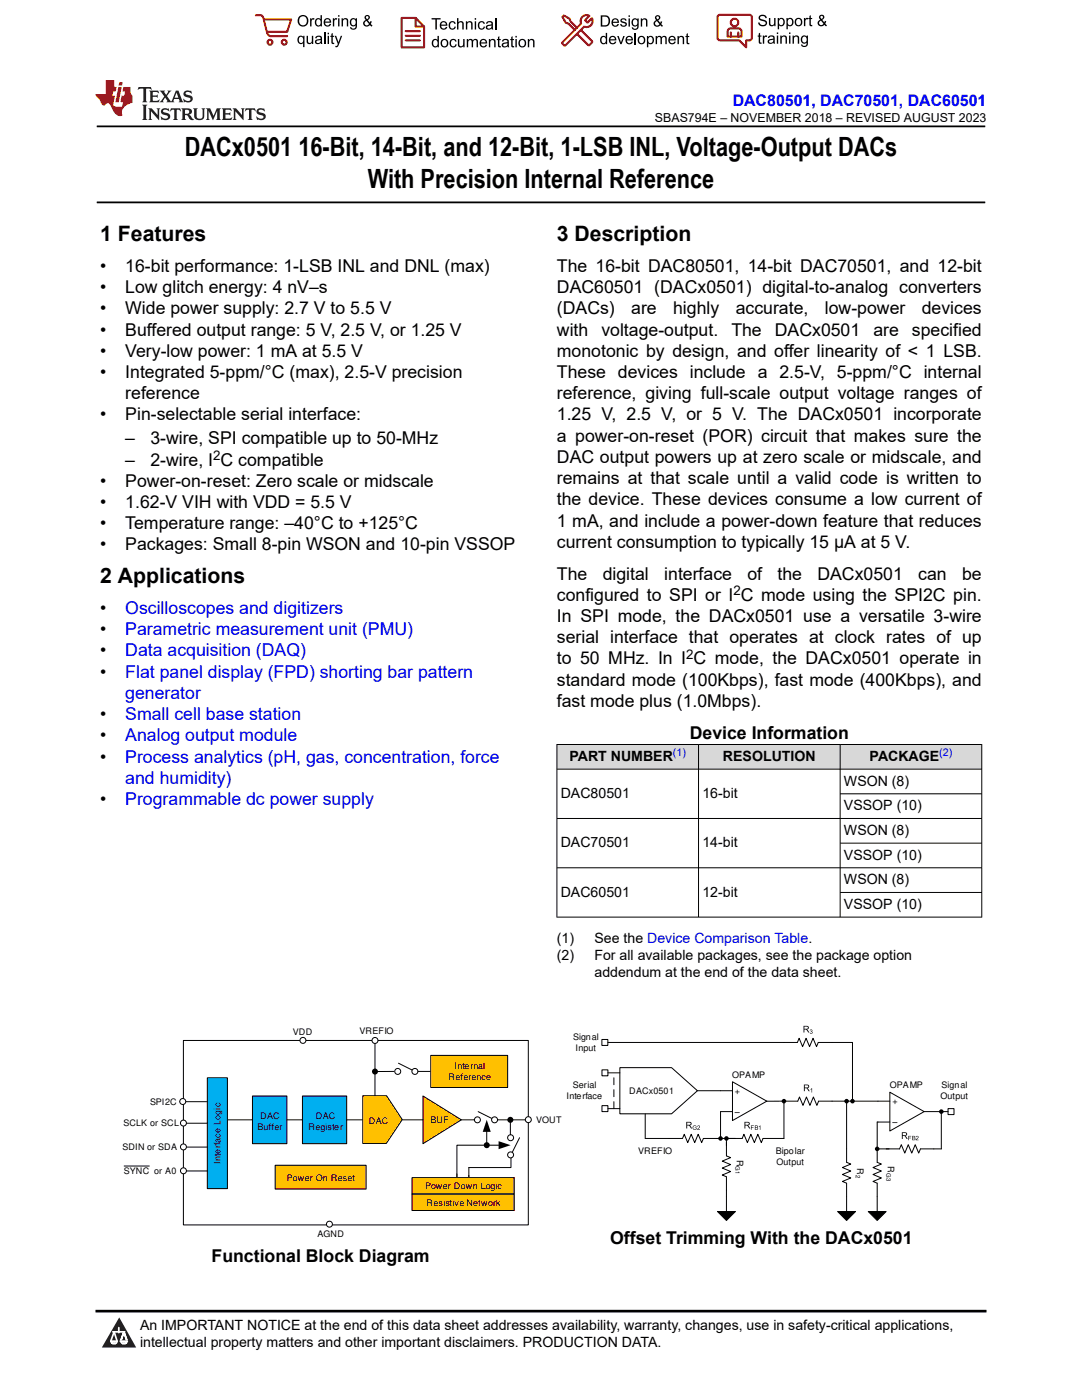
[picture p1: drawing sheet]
<svg xmlns="http://www.w3.org/2000/svg" width="216mm" height="279mm" viewBox="0 0 216 279" stroke-linecap="round" stroke-linejoin="round" font-family="sans-serif">
<defs><g id="words">
<g font-size="5.3">
<text x="36.9" y="31.2">DACx0501 16-Bit, 14-Bit, and 12-Bit, 1-LSB INL, Voltage-Output DACs</text>
<text x="73.4" y="37.5">With Precision Internal Reference</text>
</g>
<g font-size="4.2">
<text x="20" y="48.1">1 Features</text>
<text x="111.1" y="48.1">3 Description</text>
<text x="20" y="116.4">2 Applications</text>
</g>
<g font-size="3.5">
<text x="20" y="54.3">•</text>
<text x="20" y="58.5">•</text>
<text x="25" y="54.3">16-bit performance: 1-LSB INL and DNL (max)</text>
<text x="25" y="58.5">Low glitch energy: 4 nV–s</text>
<text x="111.1" y="58.5">DAC60501 (DACx0501) digital-to-analog converters</text>
<text x="111.1" y="54.3">The 16-bit DAC80501, 14-bit DAC70501, and 12-bit</text>
<text x="20" y="62.8">•</text>
<text x="25" y="62.8">Wide power supply: 2.7 V to 5.5 V</text>
<text x="111.1" y="62.8">(DACs)</text>
<text x="126" y="62.8">are</text>
<text x="134.3" y="62.8">highly</text>
<text x="146.8" y="62.8">accurate,</text>
<text x="164.6" y="62.8">low-power</text>
<text x="183.9" y="62.8">devices</text>
<text x="20" y="67">•</text>
<text x="20" y="71.2">•</text>
<text x="25" y="67">Buffered output range: 5 V, 2.5 V, or 1.25 V</text>
<text x="25" y="71.2">Very-low power: 1 mA at 5.5 V</text>
<text x="111.1" y="67">with</text>
<text x="111.1" y="71.2">monotonic by design, and offer linearity of &lt; 1 LSB.</text>
<text x="120" y="67">voltage-output.</text>
<text x="145.9" y="67">The</text>
<text x="154.6" y="67">DACx0501</text>
<text x="174.3" y="67">are</text>
<text x="182" y="67">specified</text>
<text x="20" y="75.5">•</text>
<text x="25" y="75.5">Integrated 5-ppm/°C (max), 2.5-V precision</text>
<text x="111.1" y="75.5">These devices include a 2.5-V, 5-ppm/°C internal</text>
<text x="20" y="83.9">•</text>
<text x="25" y="79.7">reference</text>
<text x="25" y="83.9">Pin-selectable serial interface:</text>
<text x="111.1" y="79.7">reference, giving full-scale output voltage ranges of</text>
<text x="111.1" y="83.9">1.25 V, 2.5 V, or 5 V. The DACx0501 incorporate</text>
<text x="25" y="88.7">–</text>
<text x="30" y="88.7">3-wire, SPI compatible up to 50-MHz</text>
<text x="111.1" y="88.2">a power-on-reset (POR) circuit that makes sure the</text>
<text x="25" y="92.9">–</text>
<text x="30" y="92.9">2-wire, I C compatible</text>
<text x="111.1" y="92.4">DAC output powers up at zero scale or midscale, and</text>
<text x="20" y="97.1">•</text>
<text x="20" y="101.4">•</text>
<text x="25" y="97.1">Power-on-reset: Zero scale or midscale</text>
<text x="25" y="101.4">1.62-V VIH with VDD = 5.5 V</text>
<text x="111.1" y="96.6">remains at that scale until a valid code is written to</text>
<text x="111.1" y="100.9">the device. These devices consume a low current of</text>
<text x="20" y="105.6">•</text>
<text x="25" y="105.6">Temperature range: –40°C to +125°C</text>
<text x="111.1" y="105.1">1 mA, and include a power-down feature that reduces</text>
<text x="20" y="109.8">•</text>
<text x="25" y="109.8">Packages: Small 8-pin WSON and 10-pin VSSOP</text>
<text x="111.1" y="109.3">current consumption to typically 15 µA at 5 V.</text>
<text x="111.1" y="119.9">configured to SPI or I C mode using the SPI2C pin.</text>
<text x="111.1" y="115.7">The</text>
<text x="120.3" y="115.7">digital</text>
<text x="132.5" y="115.7">interface</text>
<text x="149.1" y="115.7">of</text>
<text x="155.1" y="115.7">the</text>
<text x="163.1" y="115.7">DACx0501</text>
<text x="183.2" y="115.7">can</text>
<text x="192" y="115.7">be</text>
<text x="20" y="122.5">•</text>
<text x="111.1" y="124.1">In SPI mode, the DACx0501 use a versatile 3-wire</text>
<text x="20" y="126.8">•</text>
<text x="20" y="131">•</text>
<text x="111.1" y="128.4">serial interface that operates at clock rates of up</text>
<text x="20" y="135.2">•</text>
<text x="111.1" y="136.8">standard mode (100Kbps), fast mode (400Kbps), and</text>
<text x="111.1" y="132.6">to 50 MHz. In I C mode, the DACx0501 operate in</text>
<text x="20" y="143.7">•</text>
<text x="111.1" y="141.1">fast mode plus (1.0Mbps).</text>
<text x="20" y="147.9">•</text>
<text x="137.6" y="147.4">Device Information</text>
<text x="20" y="152.2">•</text>
<text x="20" y="160.6">•</text>
<text x="42.2" y="251.8">Functional Block Diagram</text>
<text x="121.8" y="248.2">Offset Trimming With the DACx0501</text>
</g>
<g font-size="3.5" fill="#00f">
<text x="25" y="122.5">Oscilloscopes and digitizers</text>
<text x="25" y="126.8">Parametric measurement unit (PMU)</text>
<text x="25" y="131">Data acquisition (DAQ)</text>
<text x="25" y="135.2">Flat panel display (FPD) shorting bar pattern</text>
<text x="25" y="139.5">generator</text>
<text x="25" y="143.7">Small cell base station</text>
<text x="25" y="147.9">Analog output module</text>
<text x="25" y="152.2">Process analytics (pH, gas, concentration, force</text>
<text x="25" y="156.4">and humidity)</text>
<text x="25" y="160.6">Programmable dc power supply</text>
</g>
<text font-size="3.2" fill="#00f" x="146.2" y="21.1">DAC80501, DAC70501, DAC60501</text>
<g font-size="2.8">
<text x="113.6" y="151.9">PART NUMBER</text>
<text x="144.3" y="151.9">RESOLUTION</text>
<text x="173.5" y="151.9">PACKAGE</text>
<text x="111.9" y="159.2">DAC80501</text>
<text x="140.2" y="159.2">16-bit</text>
<text x="168.4" y="156.8">WSON (8)</text>
<text x="168.4" y="161.7">VSSOP (10)</text>
<text x="168.4" y="166.6">WSON (8)</text>
<text x="111.9" y="169.1">DAC70501</text>
<text x="140.2" y="169.1">14-bit</text>
<text x="168.4" y="171.5">VSSOP (10)</text>
<text x="111.9" y="178.9">DAC60501</text>
<text x="140.2" y="178.9">12-bit</text>
<text x="168.4" y="176.5">WSON (8)</text>
<text x="168.4" y="181.4">VSSOP (10)</text>
<text x="111.1" y="188.2">(1)</text>
<text x="111.1" y="191.6">(2)</text>
<text x="118.6" y="188.2">See the Device Comparison Table.</text>
<text x="118.6" y="191.6">For all available packages, see the package option</text>
<text x="118.6" y="195">addendum at the end of the data sheet.</text>
<text x="27.9" y="265.5">An IMPORTANT NOTICE at the end of this data sheet addresses availability, warranty, changes, use in safety-critical applications,</text>
<text x="27.9" y="268.9">intellectual property matters and other important disclaimers. PRODUCTION DATA.</text>
</g>
<g font-size="2.6">
<text x="42.5" y="91.7">2</text>
<text x="146.3" y="118.7">2</text>
<text x="136.9" y="131.4">2</text>
</g>
<text font-size="2.5" x="130.7" y="24.3">SBAS794E – NOVEMBER 2018 – REVISED AUGUST 2023</text>
<g font-size="2.1" fill="#00f">
<text x="134.3" y="150.9">(1)</text>
<text x="187.4" y="150.9">(2)</text>
</g>
<g font-size="1.8">
<text x="58.4" y="206.5">VDD</text>
<text x="71.7" y="206.4">VREFIO</text>
<text x="114.3" y="207.6">Signal</text>
<text x="114.9" y="209.8">Input</text>
<text x="89.5" y="215.5">Reference</text>
<text x="90.7" y="213.3">Internal</text>
<text x="146.1" y="215.2">OPAMP</text>
<text x="29.9" y="220.5">SPI2C</text>
<text x="113" y="219.3">Interface</text>
<text x="114.3" y="217.1">Serial</text>
<text x="125.5" y="218.3">DACx0501</text>
<text x="146.6" y="218.3">+</text>
<text x="177.6" y="217.1">OPAMP</text>
<text x="178.1" y="220.4">+</text>
<text x="187.7" y="219.4">Output</text>
<text x="187.9" y="217.2">Signal</text>
<text x="24.6" y="224.8">SCLK or SCL</text>
<text x="51.4" y="225.5">Buffer</text>
<text x="51.9" y="223.3">DAC</text>
<text x="61.6" y="225.5">Register</text>
<text x="63" y="223.3">DAC</text>
<text x="73.6" y="224.2">DAC</text>
<text x="85.9" y="224.1">BUF</text>
<text x="107" y="224.1">VOUT</text>
<text x="146.6" y="222.5">±</text>
<text x="178.1" y="224.6">±</text>
<text x="24.4" y="229.6">SDIN or SDA</text>
<text x="44" y="232.4" transform="rotate(-90 44 232.4)">Interface Logic</text>
<text x="127.3" y="230.3">VREFIO</text>
<text x="147" y="231.4" transform="rotate(90 147 231.4)">R</text>
<text x="154.8" y="230.2">Bipolar</text>
<text x="154.9" y="232.5">Output</text>
<text x="171.1" y="233.2" transform="rotate(90 171.1 233.2)">R</text>
<text x="177.2" y="232.7" transform="rotate(90 177.2 232.7)">R</text>
<text x="24.7" y="234.4">SYNC or A0</text>
<text x="57.3" y="235.6">Power On Reset</text>
<text x="84.8" y="237.4">Power Down Logic</text>
<text x="85.1" y="240.7">Resistive Network</text>
<text x="63.4" y="246.9">AGND</text>
</g>
<g font-size="1.2">
<text x="146.8" y="232.8" transform="rotate(90 146.8 232.8)">G1</text>
<text x="170.8" y="234.5" transform="rotate(90 170.8 234.5)">2</text>
<text x="176.9" y="234.1" transform="rotate(90 176.9 234.1)">G3</text>
</g>
</g></defs>
<path d="M19.3 25.2h177.3M19.3 40.4h177.3" fill="none" stroke="#000" stroke-width=".35"/>
<g fill="#d8d8d8">
<path d="M111.1 148.6h84.8v4.9h-84.8z" fill-rule="evenodd"/>
<path d="M111.2 148.6h28.1v4.8h-28.1z" fill-rule="evenodd"/>
<path d="M139.4 148.6h28.2v4.8h-28.2z" fill-rule="evenodd"/>
<path d="M167.7 148.6h28.1v4.8h-28.1z" fill-rule="evenodd"/>
</g>
<path d="M111.1 148.6h84.9M111.1 153.5h84.9M111.1 148.5v34.6M139.4 148.5v34.6M167.6 148.5v34.6M167.6 158.4h28.4M195.9 148.5v34.6M111.1 163.3h84.9M111.1 173.2h84.9M167.6 168.3h28.4M167.6 178.1h28.4M111.1 183h84.9" fill="none" stroke="#000" stroke-width=".2"/>
<path d="M36.6 207.6h68.8v36.9h-68.8z" fill-rule="evenodd" fill="#fff"/>
<path d="M36.6 207.6h68.8v36.9h-68.8z" fill="none" stroke="#000" stroke-width=".2"/>
<path d="M84.4 218.7l7.7 4.8-7.7 4.7z" fill="#ffc000"/>
<path d="M84.4 218.7l7.7 4.8-7.7 4.7z" fill="none" stroke="#000" stroke-width=".2"/>
<circle cx="95.3" cy="223.5" r=".6" fill="#fff"/>
<g fill="none" stroke="#000" stroke-width=".2">
<path d="M98.7 223.5h6.2"/>
<circle cx="95.3" cy="223.5" r=".6"/>
</g>
<circle cx="105.4" cy="223.5" r=".6" fill="#fff"/>
<g fill="none" stroke="#000" stroke-width=".2">
<path d="M95.4 221.8l3.3 1.7"/>
<circle cx="105.4" cy="223.5" r=".6"/>
</g>
<circle cx="98.7" cy="223.5" r=".6" fill="#fff"/>
<g fill="none" stroke="#000" stroke-width=".2">
<path d="M92.1 223.5h2.6"/>
<circle cx="98.7" cy="223.5" r=".6"/>
</g>
<circle cx="101.9" cy="227.1" r=".6" fill="#fff"/>
<g fill="none" stroke="#000" stroke-width=".2">
<path d="M101.8 223.5v3M102 231.1v1.9h-8.4M103.7 227.1l-1.7 3.2"/>
<circle cx="101.9" cy="227.1" r=".6"/>
</g>
<circle cx="101.8" cy="223.5" r=".6" fill="#000"/>
<circle cx="101.9" cy="230.5" r=".6" fill="#fff"/>
<g fill="none" stroke="#000" stroke-width=".2">
<path d="M93.6 233v1.8M97.1 225.7v2.8M99.7 228.5h-8.5v6.4"/>
<circle cx="101.9" cy="230.5" r=".6"/>
</g>
<g fill="#000">
<path d="M97.1 223.5l.8 2.4h-1.6zM99.5 227.7l2.4 .8-2.4 .8z"/>
<circle cx="97.1" cy="228.5" r=".6"/>
</g>
<path d="M72.4 218.7h4.7l3.2 4.7-3.2 4.8h-4.7z" fill-rule="evenodd" fill="#ffc000"/>
<path d="M72.4 218.7h4.7l3.2 4.7-3.2 4.8h-4.7zM80.3 223.5h4.1" fill="none" stroke="#000" stroke-width=".2"/>
<path d="M60.3 218.7h8.9v9.5h-8.9z" fill-rule="evenodd" fill="#00aff0"/>
<path d="M60.3 218.7h8.9v9.5h-8.9z" fill="none" stroke="#000" stroke-width=".2"/>
<path d="M50.4 218.7h6.8v9.5h-6.8z" fill-rule="evenodd" fill="#00aff0"/>
<path d="M50.4 218.7h6.8v9.5h-6.8zM74.8 208.2v10.5M57.2 223.5h3.1M69.2 223.5h3.1" fill="none" stroke="#000" stroke-width=".2"/>
<path d="M91.2 234.3v3.8M93.6 234.6v3.4" fill="none" stroke="#000" stroke-width=".2" stroke-dasharray="1.4 1"/>
<path d="M82.2 235h20.4v3.3h-20.4z" fill-rule="evenodd" fill="#ffc000"/>
<path d="M82.2 235h20.4v3.3h-20.4z" fill="none" stroke="#000" stroke-width=".2"/>
<path d="M82.2 238.3h20.4v3.3h-20.4z" fill-rule="evenodd" fill="#ffc000"/>
<path d="M45.4 223.5h5M82.2 238.3h20.4v3.3h-20.4z" fill="none" stroke="#000" stroke-width=".2"/>
<path d="M41.4 215.1h4v22.1h-4z" fill-rule="evenodd" fill="#00aff0"/>
<path d="M41.4 215.1h4v22.1h-4z" fill="none" stroke="#000" stroke-width=".2"/>
<path d="M54.9 232.6h18.2v4.7h-18.2z" fill-rule="evenodd" fill="#ffc000"/>
<path d="M54.9 232.6h18.2v4.7h-18.2z" fill="none" stroke="#000" stroke-width=".2"/>
<circle cx="74.8" cy="207.6" r=".6" fill="#fff"/>
<g fill="none" stroke="#000" stroke-width=".2">
<path d="M24.7 232.7h5.2"/>
<circle cx="74.8" cy="207.6" r=".6"/>
</g>
<circle cx="65.7" cy="244.3" r=".6" fill="#fff"/>
<circle cx="65.7" cy="244.3" r=".6" fill="none" stroke="#000" stroke-width=".2"/>
<circle cx="60.4" cy="207.6" r=".6" fill="#fff"/>
<g fill="none" stroke="#000" stroke-width=".2">
<path d="M36 224.2h5.4M36 233.7h5.4M37.2 228.9h4.2"/>
<circle cx="60.4" cy="207.6" r=".6"/>
</g>
<circle cx="36.6" cy="224.1" r=".6" fill="#fff"/>
<circle cx="36.6" cy="224.1" r=".6" fill="none" stroke="#000" stroke-width=".2"/>
<circle cx="36.6" cy="228.9" r=".6" fill="#fff"/>
<circle cx="36.6" cy="228.9" r=".6" fill="none" stroke="#000" stroke-width=".2"/>
<circle cx="36.6" cy="233.7" r=".6" fill="#fff"/>
<g fill="none" stroke="#000" stroke-width=".2">
<path d="M78.6 213.8h-3.8"/>
<circle cx="36.6" cy="233.7" r=".6"/>
</g>
<circle cx="74.8" cy="213.8" r=".6" fill="#000"/>
<path d="M86 210.6h15.3v6.4h-15.3z" fill-rule="evenodd" fill="#ffc000"/>
<path d="M82.8 213.8h3M86 210.6h15.3v6.4h-15.3z" fill="none" stroke="#000" stroke-width=".2"/>
<circle cx="79.4" cy="213.8" r=".6" fill="#fff"/>
<g fill="none" stroke="#000" stroke-width=".2">
<path d="M79.5 212.2l3.3 1.6"/>
<circle cx="79.4" cy="213.8" r=".6"/>
</g>
<circle cx="82.8" cy="213.8" r=".6" fill="#fff"/>
<g fill="none" stroke="#000" stroke-width=".2">
<path d="M35.9 219.9h5.3"/>
<circle cx="82.8" cy="213.8" r=".6"/>
</g>
<circle cx="36.5" cy="219.8" r=".6" fill="#fff"/>
<g fill="none" stroke="#000" stroke-width=".2">
<path d="M120.1 207.4h1.2v1.2h-1.2zM120.1 213.5h1.2v1.2h-1.2zM121.3 208h37.8l.4-.8 .6 1.7 .7-1.7 .7 1.7 .7-1.7 .7 1.7 .4-.9h6.8v11.8M121.3 214.1h2.4M123.7 213.1h10.3l5.2 4.6-5.2 4.6h-10.3zM139.2 217.7h7M146.2 215.9l6.8 3.9-6.8 3.8zM153 219.8h3.4v7.4h-4.1l-.4 .8-.7-1.6-.7 1.6-.7-1.6-.7 1.6-.7-1.6-.3 .8h-7.7l-.4 .8-.7-1.6-.7 1.6-.7-1.6-.7 1.6-.7-1.6-.3 .8h-7.5v-4.9M156.5 219.8h2.7l.3-.9 .7 1.7 .7-1.7 .7 1.7 .7-1.7 .7 1.7 .3-.8h14.3M168.9 219.8v12.2l.9 .3-1.7 .7 1.7 .7-1.7 .7 1.7 .7-1.7 .7 .8 .3v5.7M177.6 218l6.8 3.8-6.8 3.9zM120.1 220.7h1.2v1.1h-1.2z"/>
<path d="M121.3 221.3h2.4M145 227.2v3.5l.8 .3-1.7 .7 1.7 .7-1.7 .7 1.7 .7-1.7 .7 .9 .3v7M146.2 221.8h-2.4v5.4M177.6 223.9h-2.6v8.1l.9 .3-1.7 .7 1.7 .7-1.7 .7 1.7 .7-1.7 .7 .8 .3v5.7M184.4 221.8v.1M184.5 221.8h4.7M187.8 221.8v7.5h-4.1l-.4 .8-.7-1.6-.7 1.6-.7-1.6-.7 1.6-.7-1.6-.3 .8h-4.5M189.2 221.3h1.2v1.1h-1.2zM143.2 241.8h3.5l-1.7 1.8zM167.1 241.8h3.6l-1.8 1.8zM173.2 241.8h3.6l-1.8 1.8z"/>
<circle cx="36.5" cy="219.8" r=".6"/>
</g>
<g fill="#000">
<path d="M161.7 205.5h.3v.3a.27 .27 0 0 1 0 .5 .27 .27 0 0 1-.4-.2h.1a.17 .17 0 0 0 .2 .1 .17 .17 0 0 0 .1-.2 .17 .17 0 0 0-.2-.1l.2-.3-.4 .1zM161.7 217.4l.3-.2v.8h-.1v-.6l-.2 .1zM138.3 224.7a.4 .4 0 0 1 .7 .2h-.1a.3 .3 0 0 0-.5-.1 .3 .3 0 0 0 0 .4 .3 .3 0 0 0 .5-.1l-.3-.1h.4v.4a.47 .47 0 0 1-.7 0 .47 .47 0 0 1 0-.7zM139.2 224.7a.32 .32 0 0 1 .5 .2 .32 .32 0 0 1-.4 .4v.1l.4 .1h-.6l.4-.5a.17 .17 0 0 0 0-.3 .18 .18 0 0 0-.3 .2h-.1zM151.4 224.8l.3-.2v.9h-.1v-.7l-.2 .1zM182.8 226.8a.32 .32 0 0 1 .5 .2 .32 .32 0 0 1-.3 .4l-.1 .1 .4 .1h-.6l.4-.5a.16 .16 0 0 0 0-.3 .18 .18 0 0 0-.3 .2l-.1-.1z"/>
<path d="M160.3 204.7h.6a.37 .37 0 0 1 .5 .3 .37 .37 0 0 1-.4 .5l.5 .6h-.2l-.4-.6h-.2h-.2v.6h-.2zM160.5 204.9v.4h.4a.23 .23 0 0 0 .3-.2 .23 .23 0 0 0-.3-.2z"/>
<path d="M160.4 216.4h.6a.37 .37 0 0 1 .5 .4 .37 .37 0 0 1-.4 .4l.5 .6h-.2l-.4-.5-.2-.1h-.2v.6h-.2zM160.6 216.6v.4h.4a.23 .23 0 0 0 .3-.2 .23 .23 0 0 0-.3-.2z"/>
<path d="M136.9 223.9h.6a.37 .37 0 0 1 .5 .3 .37 .37 0 0 1-.4 .4l.5 .6h-.2l-.4-.5-.2-.1h-.2v.6h-.2zM137.1 224v.5h.4a.23 .23 0 0 0 .3-.2 .23 .23 0 0 0-.3-.3z"/>
<path d="M148.6 223.9h.5a.37 .37 0 0 1 .5 .3 .37 .37 0 0 1-.4 .4l.5 .6h-.2l-.4-.5-.2-.1h-.2v.6h-.1zM148.7 224v.5h.4a.23 .23 0 0 0 .3-.2 .23 .23 0 0 0-.3-.3z"/>
<path d="M149.8 224.6h.6l-.4 .1v.3h.4l-.4 .1v.4h-.2zM150.6 224.6l.6 .1v.7l-.6 .1zM150.7 224.7v.3l.4-.1v-.2zM150.7 225.1v.3l.4-.1v-.2z"/>
<path d="M180 226h.5a.37 .37 0 0 1 .5 .3 .37 .37 0 0 1-.4 .4l.5 .6h-.2l-.3-.5-.3-.1h-.2v.6h-.1zM180.1 226.1v.5h.4a.23 .23 0 0 0 .3-.2 .23 .23 0 0 0-.3-.3z"/>
<path d="M181.2 226.7h.6l-.4 .1v.3h.4l-.4 .1v.4h-.2zM182 226.7l.6 .1v.7l-.6 .1zM182.1 226.8v.3l.4-.1v-.2zM182.1 227.2v.3l.4-.1v-.2z"/>
</g>
<g fill="#000">
<path d="M143.2 241.8h3.5l-1.7 1.8zM167.1 241.8h3.6l-1.8 1.8zM173.2 241.8h3.6l-1.8 1.8z"/>
<circle cx="156.4" cy="219.8" r=".46"/>
<circle cx="168.9" cy="219.8" r=".46"/>
<circle cx="170.1" cy="219.8" r=".46"/>
<circle cx="143.8" cy="227.2" r=".46"/>
<circle cx="145" cy="227.2" r=".46"/>
<circle cx="175" cy="229.3" r=".46"/>
<circle cx="187.8" cy="221.8" r=".46"/>
</g>
<path d="M122.5 221.3v-7.2" fill="none" stroke="#000" stroke-width=".2" stroke-dasharray="1.4 1"/>
<path d="M0 0h215.9v23.8h-215.9z" fill-rule="evenodd" fill="#fff"/>
<path d="M27.7 17.4l-.2 .6 .5-.3h.6v.1v2.2l-.2 .4h1l-.2-.4v-2.2v-.1h.5l.5 .3-.1-.6zM29.8 18.1l.2 .4v1.5l-.2 .4h1.9l.1-.6a1.08 1.08 0 0 1-1.3 .2v-.7h.6l.4 .2v-.6l-.4 .2h-.6v-.6l.2-.1a1 1 0 0 1 1 .2l-.1-.5zM31.8 18.1l1 1.1-1 1.2h.9l-.2-.2 .4-.7 .5 .7-.2 .2h1.6l-.2-.2 .1-.4h1l.1 .4-.1 .2h.9l-.2-.3-.8-2h-.5l-1 2.2-.8-1.1 .9-1.1h-.8l.2 .2-.5 .7-.3-.7 .1-.2zM35.2 18.5l.4 1h-.8zM36.8 18.2a.65 .65 0 0 0-.2 .7 .65 .65 0 0 0 .6 .5l.7 .2 .1 .2a.79 .79 0 0 1-.7 .4 .79 .79 0 0 1-.7-.5l.1 .7 .2-.1a.93 .93 0 0 0 1.1 .1 .93 .93 0 0 0 .4-1 1.46 1.46 0 0 0-1.2-.6l-.1-.3a1.09 1.09 0 0 1 1.2 .2l-.2-.6-.1 .1-.6-.2zM28.4 20.9l.2 .4v2.3l-.2 .3h1l-.2-.3v-2.3l.2-.4zM29.6 21.6l.2 .4v1.6l-.2 .3h.8l-.3-.3v-1.4l1.7 1.8v-2l.2-.4h-.8l.2 .2 .1 1.1-1.2-1.3zM32.3 21.8a.65 .65 0 0 0-.2 .7 .65 .65 0 0 0 .7 .4l.6 .2 .1 .2a.79 .79 0 0 1-.7 .4 .79 .79 0 0 1-.7-.5l.1 .7 .2-.1a.93 .93 0 0 0 1.1 .1 .93 .93 0 0 0 .4-.9 1.46 1.46 0 0 0-1.2-.6l-.1-.4a1.09 1.09 0 0 1 1.2 .2l-.2-.6-.1 .1-.6-.1zM34.1 21.6l-.1 .7a.63 .63 0 0 1 .7-.4l.1 1.7-.3 .3h1l-.2-.3v-1.7a.66 .66 0 0 1 .8 .4l-.1-.7zM36.2 21.6l.2 .4v1.6l-.2 .3h.9l-.2-.2v-.7h.5l.1 .2a.79 .79 0 0 0 1.2 .6l-1-.9a.61 .61 0 0 0 .6-.6 .61 .61 0 0 0-.5-.6zM36.9 21.9h.2a.47 .47 0 0 1 .5 .1 .47 .47 0 0 1 .1 .5l-.2 .2h-.6zM38.5 21.6l.2 .2a2.27 2.27 0 0 0 .4 2 1.04 1.04 0 0 0 1.7-.7v-1.3l.2-.2h-.8l.2 .4v1.1a.6 .6 0 0 1-.6 .6 .6 .6 0 0 1-.6-.6v-1.1l.3-.4zM41.1 21.6l.2 .4v1.6l-.2 .3h.7l-.2-.3v-1.5l.9 1.9 .8-1.9v1.5l-.2 .3h1l-.3-.3v-1.6l.3-.4h-.8l-.7 1.5-.7-1.5zM44.3 21.6l.2 .4v1.6l-.2 .3h1.9l.1-.5a1.09 1.09 0 0 1-1.3 .1v-.6h.6l.4 .1v-.6l-.4 .2h-.6v-.6l.2-.1a1.01 1.01 0 0 1 1 .3l-.1-.6zM46.4 21.6l.3 .4v1.6l-.3 .3h.8l-.2-.3v-1.4l1.6 1.8v-2l.2-.4h-.7l.2 .2v1.1l-1.2-1.3zM49 21.6l-.1 .7a.63 .63 0 0 1 .8-.4v1.7l-.3 .3h1l-.2-.3v-1.7a.66 .66 0 0 1 .8 .4l-.1-.7zM51.4 21.8a.65 .65 0 0 0-.2 .7 .65 .65 0 0 0 .6 .4l.6 .2 .2 .2a.79 .79 0 0 1-.8 .4 .79 .79 0 0 1-.6-.5l.1 .7 .2-.1a.93 .93 0 0 0 1 .1 .93 .93 0 0 0 .5-.9 1.46 1.46 0 0 0-1.3-.6l-.1-.4a1.09 1.09 0 0 1 1.3 .2l-.2-.6-.2 .1-.5-.1z" fill="#231f20"/>
<path d="M21.1 16v2.8h-2.1l.1 .3 .9 1a.95 .95 0 0 0 .9 .9 .59 .59 0 0 1 .6-.4 .59 .59 0 0 1 .5 .4l.4 .8a1.59 1.59 0 0 0 2.1 1.3 1.61 1.61 0 0 1 1-2.2l1-.4-.1-1.5a1.59 1.59 0 0 1-.4-1.6h-1.4l-.2 .9h.5l-.1 .8h-.5l-.2 1v.2l.4 .1-.2 .9h-.6a.73 .73 0 0 1-1.1-.7l.3-1.5h-.5l.2-.8h.5l.2-.9h-.5v-1.4zM23.6 17.4l-.6 3h.7l.6-3zM23.8 16.4l-.1 .7h.7l.1-.7z" fill="#ed1c24"/>
<g fill="#000">
<path d="M59.4 4.2a1.12 1.12 0 0 1 2.2 0 1.12 1.12 0 0 1-2.2 0zM59.9 3.5a.89 .89 0 0 0-.1 1.1 .89 .89 0 0 0 1.1 .4 .88 .88 0 0 0 .3-1.3 .88 .88 0 0 0-1.3-.2z" fill-rule="evenodd"/>
<path d="M59.5 7.3l.5-.2 .5 .3v-.3h.3v2.3h-.3v-.8a.74 .74 0 0 1-1 0 .74 .74 0 0 1-.1-1zM59.8 7.5a.57 .57 0 0 0-.2 .7 .57 .57 0 0 0 .8 .2 .57 .57 0 0 0 .1-.7 .57 .57 0 0 0-.7-.2z" fill-rule="evenodd"/>
<path d="M61.9 3.6h.2v.3l.2-.2 .3-.1 .2 .1-.1 .3a.36 .36 0 0 0-.5 0 .36 .36 0 0 0 0 .4v.9h-.3z" fill-rule="evenodd"/>
<path d="M61.2 7.1h.3v.9a.41 .41 0 0 0 .4 .6 .41 .41 0 0 0 .3-.6v-.9h.3v1.7h-.2v-.3a.58 .58 0 0 1-.7 .3 .58 .58 0 0 1-.4-.6z" fill-rule="evenodd"/>
<path d="M63 3.8l.5-.2 .5 .2v-.8h.2v2.3h-.2v-.2a.75 .75 0 0 1-1-.1 .75 .75 0 0 1-.1-1zM63.2 4a.57 .57 0 0 0-.1 .7 .57 .57 0 0 0 .8 .2 .57 .57 0 0 0 .1-.7 .57 .57 0 0 0-.8-.2z" fill-rule="evenodd"/>
<path d="M63 7.3a.74 .74 0 0 1 1-.1 .74 .74 0 0 1 .3 .9v.7h-.3v-.2a.57 .57 0 0 1-.8 .2 .57 .57 0 0 1-.2-.8l1-.3a.41 .41 0 0 0-.4-.4 .41 .41 0 0 0-.4 .4l-.3-.1zM63.2 8.2a.35 .35 0 0 0 .2 .5 .35 .35 0 0 0 .5-.3l.1-.4z" fill-rule="evenodd"/>
<path d="M65.4 6.5h.3v.3h-.3zM65.4 7.1h.3v1.7h-.3z" fill-rule="evenodd"/>
<path d="M64.8 3.8a.76 .76 0 0 1 .9-.1 .76 .76 0 0 1 .4 .8h-1.2a.47 .47 0 0 0 .3 .6 .47 .47 0 0 0 .6-.4l.3 .1a.82 .82 0 0 1-1.3 .3 .82 .82 0 0 1 0-1.3zM65 4l-.1 .3h.9l-.3-.4z" fill-rule="evenodd"/>
<path d="M66.4 3.6h.3v.3l.1-.2 .4-.1 .1 .1-.1 .3a.36 .36 0 0 0-.4 0 .36 .36 0 0 0-.1 .4v.9h-.3z" fill-rule="evenodd"/>
<path d="M66.1 6.7l.3-.1v.5h.3v.3h-.3v.9l.1 .2h.2v.3a.41 .41 0 0 1-.4-.1 .41 .41 0 0 1-.2-.4v-.9h-.2v-.3h.2z" fill-rule="evenodd"/>
<path d="M66.8 7.1h.3l.4 1.4 .5-1.4h.3l-.6 1.7a.57 .57 0 0 1-.8 .6v-.3a.37 .37 0 0 0 .5-.3z" fill-rule="evenodd"/>
<path d="M67.5 3h.2v.3h-.2zM67.5 3.6h.2v1.7h-.2z" fill-rule="evenodd"/>
<path d="M68.2 3.6h.2v.3a.58 .58 0 0 1 .7-.3 .58 .58 0 0 1 .4 .7v1h-.3v-1a.4 .4 0 0 0-.4-.5 .4 .4 0 0 0-.4 .6v.9h-.2z" fill-rule="evenodd"/>
<path d="M70 3.8l.5-.2 .5 .2v-.2h.2v1.5a.71 .71 0 0 1-.5 .8 .71 .71 0 0 1-.8-.5h.2a.46 .46 0 0 0 .6 .3 .46 .46 0 0 0 .3-.6 .78 .78 0 0 1-1.1-.2 .78 .78 0 0 1 .1-1.1zM70.2 4a.53 .53 0 0 0-.1 .8 .53 .53 0 0 0 .8 0 .54 .54 0 0 0 0-.7 .54 .54 0 0 0-.7-.1z" fill-rule="evenodd"/>
<path d="M72.9 3.1a.53 .53 0 0 1 .8 .1 .53 .53 0 0 1-.3 .8l.4 .5 .1-.3 .3 .1-.2 .5 .3 .3-.2 .2-.3-.3a.71 .71 0 0 1-1.2 .1 .71 .71 0 0 1 .4-1.1l-.3-.5zM73 3.5a.3 .3 0 0 0 .6 0 .3 .3 0 0 0-.6 0zM72.9 4.3a.45 .45 0 0 0 0 .7 .45 .45 0 0 0 .7-.2l-.5-.6z" fill-rule="evenodd"/>
<path d="M86.1 3.6h1.8v.3h-.7v2h-.3v-2h-.8z" fill-rule="evenodd"/>
<path d="M86.3 8l.5-.2 .5 .2v-.8h.3v2.2h-.3v-.2a.76 .76 0 0 1-1 0 .76 .76 0 0 1-.1-1zM86.6 8.1a.58 .58 0 0 0-.2 .8 .58 .58 0 0 0 .8 .2 .58 .58 0 0 0 .1-.8 .58 .58 0 0 0-.7-.2z" fill-rule="evenodd"/>
<path d="M88.2 7.9a.81 .81 0 0 1 1.1 .2 .81 .81 0 0 1-.2 1.1 .81 .81 0 0 1-1.1-.1l-.1-.8zM88.3 8.1a.57 .57 0 0 0 0 .9 .57 .57 0 0 0 .8 0 .57 .57 0 0 0 0-.8 .57 .57 0 0 0-.8-.1z" fill-rule="evenodd"/>
<path d="M88 4.4a.77 .77 0 0 1 .9-.1 .77 .77 0 0 1 .4 .8h-1.3a.48 .48 0 0 0 .4 .6 .48 .48 0 0 0 .6-.3h.3a.83 .83 0 0 1-1.3 .4 .83 .83 0 0 1 0-1.4zM88.2 4.6l-.2 .3h1l-.3-.4z" fill-rule="evenodd"/>
<path d="M89.7 4.4a.7 .7 0 0 1 1.2 .3l-.2 .1a.45 .45 0 0 0-.6-.3 .45 .45 0 0 0-.3 .6 .45 .45 0 0 0 .3 .6 .45 .45 0 0 0 .6-.4h.3a.76 .76 0 0 1-1.1 .6 .76 .76 0 0 1-.3-1.1z" fill-rule="evenodd"/>
<path d="M89.9 8a.7 .7 0 0 1 1.2 .3h-.3a.45 .45 0 0 0-.5-.3 .45 .45 0 0 0-.3 .6 .45 .45 0 0 0 .3 .6 .45 .45 0 0 0 .6-.4l.2 .1a.76 .76 0 0 1-1 .5 .76 .76 0 0 1-.4-1.1z" fill-rule="evenodd"/>
<path d="M91.2 3.6h.3v.8a.59 .59 0 0 1 .7-.2 .59 .59 0 0 1 .3 .7v1h-.2v-1a.4 .4 0 0 0-.5-.4 .4 .4 0 0 0-.3 .5v.9h-.3z" fill-rule="evenodd"/>
<path d="M91.4 7.8h.2v.9a.41 .41 0 0 0 .5 .5 .41 .41 0 0 0 .3-.5v-.9h.3v1.6h-.3v-.2a.58 .58 0 0 1-.7 .3 .58 .58 0 0 1-.3-.7z" fill-rule="evenodd"/>
<path d="M93 4.2h.2v.3a.59 .59 0 0 1 .7-.3 .59 .59 0 0 1 .4 .7v1h-.3v-1a.41 .41 0 0 0-.4-.5 .41 .41 0 0 0-.4 .6v.9h-.2z" fill-rule="evenodd"/>
<path d="M93.1 7.8h.3v.2a.56 .56 0 0 1 1 0 .54 .54 0 0 1 .6-.2 .54 .54 0 0 1 .4 .5v1.1h-.3v-1a.34 .34 0 0 0-.3-.4 .34 .34 0 0 0-.4 .3v1.1h-.3v-1a.38 .38 0 0 0-.5-.4 .38 .38 0 0 0-.2 .6v.8h-.3z" fill-rule="evenodd"/>
<path d="M94.7 3.6h.3v.3h-.3zM94.7 4.2h.3v1.7h-.3z" fill-rule="evenodd"/>
<path d="M95.5 4.4a.7 .7 0 0 1 1.3 .3l-.3 .1a.45 .45 0 0 0-.6-.3 .45 .45 0 0 0-.3 .6 .45 .45 0 0 0 .3 .6 .45 .45 0 0 0 .6-.4h.3a.76 .76 0 0 1-1.1 .6 .76 .76 0 0 1-.3-1.1z" fill-rule="evenodd"/>
<path d="M95.9 8a.77 .77 0 0 1 .9-.2 .77 .77 0 0 1 .4 .9h-1.2a.48 .48 0 0 0 .3 .5 .48 .48 0 0 0 .6-.3h.3a.83 .83 0 0 1-1.3 .4 .83 .83 0 0 1 0-1.3zM96.1 8.1l-.1 .4h.9l-.2-.5z" fill-rule="evenodd"/>
<path d="M97.5 7.8h.3v.2a.59 .59 0 0 1 .7-.2 .59 .59 0 0 1 .4 .6v1h-.3v-1a.41 .41 0 0 0-.5-.4 .41 .41 0 0 0-.3 .5v.9h-.3z" fill-rule="evenodd"/>
<path d="M97.1 4.4a.74 .74 0 0 1 1-.1 .74 .74 0 0 1 .3 .9v.7h-.3v-.2a.59 .59 0 0 1-.8 .2 .59 .59 0 0 1-.3-.8l1.1-.3a.42 .42 0 0 0-.4-.4 .42 .42 0 0 0-.5 .4l-.2-.1zM97.3 5.3a.36 .36 0 0 0 .2 .5 .36 .36 0 0 0 .5-.2l.1-.5z" fill-rule="evenodd"/>
<path d="M99.4 7.4l.2-.2v.6h.3v.2h-.3v1l.1 .2h.2l.1 .2a.41 .41 0 0 1-.5 0 .41 .41 0 0 1-.1-.4v-1h-.2v-.2h.2z" fill-rule="evenodd"/>
<path d="M100.3 8a.74 .74 0 0 1 .9-.2 .74 .74 0 0 1 .3 .9l.1 .7h-.3v-.2a.59 .59 0 0 1-.8 .3 .59 .59 0 0 1-.3-.8l1-.3a.42 .42 0 0 0-.3-.4 .42 .42 0 0 0-.5 .3h-.3zM100.5 8.8a.36 .36 0 0 0 .1 .5 .36 .36 0 0 0 .5-.2l.2-.5z" fill-rule="evenodd"/>
<path d="M102 7.4l.3-.2v.6h.3v.2h-.3v1l.1 .2h.2v.2a.41 .41 0 0 1-.5 0 .41 .41 0 0 1-.1-.4v-1h-.2v-.2h.2z" fill-rule="evenodd"/>
<path d="M102.8 7.2h.3v.3h-.3zM102.8 7.8h.3v1.6h-.3z" fill-rule="evenodd"/>
<path d="M103.7 7.9a.81 .81 0 0 1 1.1 .2 .81 .81 0 0 1-.1 1.1 .81 .81 0 0 1-1.2-.1v-.8zM103.9 8.1a.57 .57 0 0 0-.1 .9 .57 .57 0 0 0 .8 0 .57 .57 0 0 0 0-.8 .57 .57 0 0 0-.7-.1z" fill-rule="evenodd"/>
<path d="M105.3 7.8h.3v.2a.59 .59 0 0 1 .7-.2 .59 .59 0 0 1 .4 .6v1h-.3v-1a.41 .41 0 0 0-.5-.4 .41 .41 0 0 0-.3 .5v.9h-.3z" fill-rule="evenodd"/>
<path d="M119.9 3.1h.7a1.12 1.12 0 0 1 1.1 1.1 1.12 1.12 0 0 1-1 1.1h-.8zM120.2 3.3v1.7h.4a.86 .86 0 0 0 .8-.8 .86 .86 0 0 0-.8-.9z" fill-rule="evenodd"/>
<path d="M119.9 7.4l.5-.3 .5 .3v-.8h.2v2.2h-.2v-.2a.75 .75 0 0 1-1 0 .75 .75 0 0 1-.1-1zM120.1 7.5a.57 .57 0 0 0-.1 .8 .57 .57 0 0 0 .8 .2 .57 .57 0 0 0 .1-.8 .57 .57 0 0 0-.8-.2z" fill-rule="evenodd"/>
<path d="M121.7 7.4a.76 .76 0 0 1 .9-.2 .76 .76 0 0 1 .4 .9h-1.2a.47 .47 0 0 0 .3 .5 .47 .47 0 0 0 .6-.3h.3a.82 .82 0 0 1-1.3 .4 .82 .82 0 0 1 0-1.3zM121.9 7.5l-.1 .3h.9l-.3-.4z" fill-rule="evenodd"/>
<path d="M122.2 3.9a.76 .76 0 0 1 .9-.2 .76 .76 0 0 1 .4 .9h-1.2a.47 .47 0 0 0 .4 .5 .47 .47 0 0 0 .5-.3h.3a.82 .82 0 0 1-1.3 .4 .82 .82 0 0 1 0-1.3zM122.5 4l-.2 .3h.9l-.2-.4z" fill-rule="evenodd"/>
<path d="M123.9 3.8a.71 .71 0 0 1 1.1 .3h-.2a.32 .32 0 0 0-.4-.3 .32 .32 0 0 0-.3 .4h.1a.75 .75 0 0 1 .9 .8 .72 .72 0 0 1-.7 .3 .72 .72 0 0 1-.7-.5h.3a.36 .36 0 0 0 .4 .4 .36 .36 0 0 0 .3-.5 .8 .8 0 0 1-.9-.7z" fill-rule="evenodd"/>
<path d="M123.2 7.2h.3l.4 1.3 .5-1.3h.3l-.7 1.6h-.2z" fill-rule="evenodd"/>
<path d="M125.4 3.1h.3v.3h-.3zM125.4 3.7h.3v1.6h-.3z" fill-rule="evenodd"/>
<path d="M125 7.4a.76 .76 0 0 1 .9-.2 .76 .76 0 0 1 .4 .9h-1.2a.47 .47 0 0 0 .3 .5 .47 .47 0 0 0 .6-.3h.3a.82 .82 0 0 1-1.3 .4 .82 .82 0 0 1 0-1.3zM125.2 7.5l-.1 .3h.9l-.2-.4z" fill-rule="evenodd"/>
<path d="M126.2 3.9l.5-.3 .5 .3v-.2h.2v1.4a.71 .71 0 0 1-.5 .8 .71 .71 0 0 1-.8-.5l.2 .1a.46 .46 0 0 0 .6 .2 .46 .46 0 0 0 .3-.6 .78 .78 0 0 1-1.1-.1 .78 .78 0 0 1 .1-1.1zM126.4 4a.53 .53 0 0 0-.1 .8 .53 .53 0 0 0 .8 0 .54 .54 0 0 0 0-.7 .54 .54 0 0 0-.7-.1z" fill-rule="evenodd"/>
<path d="M127.5 7.3a.8 .8 0 0 1 1.1 .2 .8 .8 0 0 1-.1 1.1 .8 .8 0 0 1-1.2-.1v-.8zM127.7 7.5a.56 .56 0 0 0-.1 .9 .56 .56 0 0 0 .8-.1 .56 .56 0 0 0 0-.7 .56 .56 0 0 0-.7-.1z" fill-rule="evenodd"/>
<path d="M127.9 3.7h.2v.2a.58 .58 0 0 1 .7-.2 .58 .58 0 0 1 .4 .6v1h-.3v-1a.4 .4 0 0 0-.4-.4 .4 .4 0 0 0-.4 .5v.9h-.2z" fill-rule="evenodd"/>
<path d="M129.1 7.2h.2v.2a.72 .72 0 0 1 1-.1 .72 .72 0 0 1 .2 1 .64 .64 0 0 1-.5 .5 .64 .64 0 0 1-.6-.2v.8h-.3zM129.5 7.5a.56 .56 0 0 0-.2 .8 .56 .56 0 0 0 .8 .2 .56 .56 0 0 0 .1-.8 .56 .56 0 0 0-.7-.2z" fill-rule="evenodd"/>
<path d="M130.8 7.2h.3v.2a.55 .55 0 0 1 .9 0 .53 .53 0 0 1 .6-.3 .53 .53 0 0 1 .4 .6v1.1h-.2v-1a.34 .34 0 0 0-.3-.4 .34 .34 0 0 0-.4 .3v1.1h-.3v-1a.37 .37 0 0 0-.5-.4 .37 .37 0 0 0-.2 .6v.8h-.3z" fill-rule="evenodd"/>
<path d="M130.8 3.2a.53 .53 0 0 1 .9 .1 .53 .53 0 0 1-.4 .8l.4 .5 .2-.4 .2 .1-.2 .5 .4 .3-.2 .3-.3-.4a.71 .71 0 0 1-1.2 .1 .71 .71 0 0 1 .3-1.1l-.2-.5zM130.9 3.6a.3 .3 0 0 0 .6 0 .3 .3 0 0 0-.6 0zM130.9 4.3a.45 .45 0 0 0 0 .7 .45 .45 0 0 0 .7-.2l-.5-.6z" fill-rule="evenodd"/>
<path d="M133.6 7.4a.76 .76 0 0 1 .9-.2 .76 .76 0 0 1 .3 .9h-1.2a.47 .47 0 0 0 .4 .5 .47 .47 0 0 0 .6-.3h.2a.82 .82 0 0 1-1.2 .4 .82 .82 0 0 1 0-1.3zM133.8 7.5l-.2 .3h1l-.3-.4z" fill-rule="evenodd"/>
<path d="M135.2 7.2h.2v.2a.58 .58 0 0 1 .7-.2 .58 .58 0 0 1 .4 .6v1h-.3v-1a.4 .4 0 0 0-.4-.4 .4 .4 0 0 0-.3 .5v.9h-.3z" fill-rule="evenodd"/>
<path d="M137 6.8l.3-.2v.6h.2v.2h-.2v1v.2h.2l.1 .2a.41 .41 0 0 1-.5 0 .41 .41 0 0 1-.1-.5v-.9h-.2v-.2h.2z" fill-rule="evenodd"/>
<path d="M151.6 3.1a.88 .88 0 0 1 1.4 .5h-.3a.49 .49 0 0 0-.5-.5 .49 .49 0 0 0-.5 .6l.1 .1a1.06 1.06 0 0 1 1.2 1 .95 .95 0 0 1-.9 .4 .95 .95 0 0 1-.8-.7h.3a.58 .58 0 0 0 .6 .5 .58 .58 0 0 0 .5-.6l-.2-.1a.95 .95 0 0 1-1.1-.9z" fill-rule="evenodd"/>
<path d="M151.4 6.7l.3-.2v.6h.2v.2h-.2v1v.2h.2l.1 .2a.41 .41 0 0 1-.5 0 .41 .41 0 0 1-.1-.5v-.9h-.2v-.2h.2z" fill-rule="evenodd"/>
<path d="M152.2 7.1h.3v.2l.1-.2h.4h.1l-.1 .3a.36 .36 0 0 0-.4 0 .36 .36 0 0 0-.1 .5v.8h-.3z" fill-rule="evenodd"/>
<path d="M153.3 7.3a.74 .74 0 0 1 1-.2 .74 .74 0 0 1 .3 .9l.1 .7h-.3l-.1-.2a.57 .57 0 0 1-.8 .3 .57 .57 0 0 1-.1-.9l.9-.2a.41 .41 0 0 0-.4-.4 .41 .41 0 0 0-.4 .3h-.3zM153.5 8.1a.35 .35 0 0 0 .2 .5 .35 .35 0 0 0 .5-.2l.1-.5z" fill-rule="evenodd"/>
<path d="M153.4 3.6h.3v.9a.41 .41 0 0 0 .4 .5 .41 .41 0 0 0 .4-.5v-.9h.2v1.6h-.2v-.2a.58 .58 0 0 1-.7 .2 .58 .58 0 0 1-.4-.6z" fill-rule="evenodd"/>
<path d="M155 6.5h.3v.3h-.3zM155 7.1h.3v1.6h-.3z" fill-rule="evenodd"/>
<path d="M155.2 3.6h.2v.2a.72 .72 0 0 1 1-.1 .72 .72 0 0 1 .2 1 .64 .64 0 0 1-.5 .5 .64 .64 0 0 1-.6-.2v.8h-.3zM155.6 3.9a.56 .56 0 0 0-.2 .8 .56 .56 0 0 0 .8 .2 .56 .56 0 0 0 .1-.8 .56 .56 0 0 0-.7-.2z" fill-rule="evenodd"/>
<path d="M155.7 7.1h.3v.2a.58 .58 0 0 1 .7-.2 .58 .58 0 0 1 .3 .6v1h-.3v-1a.4 .4 0 0 0-.4-.4 .4 .4 0 0 0-.3 .5v.9h-.3z" fill-rule="evenodd"/>
<path d="M156.9 3.6h.3v.2a.72 .72 0 0 1 .9-.1 .72 .72 0 0 1 .2 1 .64 .64 0 0 1-.4 .5 .64 .64 0 0 1-.7-.2v.8h-.3zM157.3 3.9a.56 .56 0 0 0-.1 .8 .56 .56 0 0 0 .7 .2 .56 .56 0 0 0 .2-.8 .56 .56 0 0 0-.8-.2z" fill-rule="evenodd"/>
<path d="M157.4 6.5h.3v.3h-.3zM157.4 7.1h.3v1.6h-.3z" fill-rule="evenodd"/>
<path d="M158.1 7.1h.3v.2a.58 .58 0 0 1 .7-.2 .58 .58 0 0 1 .4 .6v1h-.3v-1a.4 .4 0 0 0-.5-.4 .4 .4 0 0 0-.3 .5v.9h-.3z" fill-rule="evenodd"/>
<path d="M158.8 3.7a.8 .8 0 0 1 1.1 .2 .8 .8 0 0 1-.1 1.1 .8 .8 0 0 1-1.1-.1l-.1-.8zM159 3.9a.56 .56 0 0 0-.1 .9 .56 .56 0 0 0 .9 0 .56 .56 0 0 0-.1-.8 .56 .56 0 0 0-.7-.1z" fill-rule="evenodd"/>
<path d="M160 7.3l.5-.2 .5 .2v-.2h.2v1.4a.71 .71 0 0 1-.5 .9 .71 .71 0 0 1-.9-.5h.3a.46 .46 0 0 0 .6 .2 .46 .46 0 0 0 .2-.6 .78 .78 0 0 1-1-.1 .78 .78 0 0 1 .1-1.1zM160.2 7.4a.53 .53 0 0 0-.1 .8 .53 .53 0 0 0 .8 0 .54 .54 0 0 0 0-.7 .54 .54 0 0 0-.7-.1z" fill-rule="evenodd"/>
<path d="M160.4 3.6h.3v.2l.1-.2h.4h.1l-.1 .3a.36 .36 0 0 0-.4 0 .36 .36 0 0 0-.1 .5v.8h-.3z" fill-rule="evenodd"/>
<path d="M161.5 3.2l.3-.2v.6h.3v.2h-.3v1v.2h.3v.2a.41 .41 0 0 1-.5 0 .41 .41 0 0 1-.1-.5v-.9h-.2v-.2h.2z" fill-rule="evenodd"/>
<path d="M163.6 3.1a.53 .53 0 0 1 .8 .1 .53 .53 0 0 1-.3 .8l.4 .5 .1-.3h.3l-.2 .5 .3 .3-.2 .3-.3-.3a.71 .71 0 0 1-1.2 .1 .71 .71 0 0 1 .4-1.2l-.3-.5zM163.7 3.5a.3 .3 0 0 0 .5 0 .3 .3 0 0 0-.5 0zM163.6 4.2a.45 .45 0 0 0 0 .8 .45 .45 0 0 0 .7-.3l-.5-.6z" fill-rule="evenodd"/>
</g>
<path d="M64.8 6.5v2.3M98.9 3.6v2.3M126.8 6.6v2.2" fill="none" stroke="#000" stroke-width=".28"/>
<g fill="none" stroke="#de0000" stroke-width=".42">
<path d="M51.1 3l1 .1a1.4 1.4 0 0 1 .6 1.2l.7 2.5a.95 .95 0 0 0 1.1 .4h2.8M52.7 3.9h5.4l-.8 2.4h-4M80.1 3.6h2.8v1.7h1.7v4.2h-4.5zM81 7.1h2.8M81 6.2h2.8M81 8.1h2.8M82.9 3.6l1.7 1.7M115.1 5.5l-1.3-1.2-.1-.5-1.2-.7-.3 .3 .7 1.1 .5 .2 1.3 1.3M115.9 6l2.2 2.2v.3l-.5 .5h-.3l-2.2-2.2zM115.9 6l.7-.7a1.19 1.19 0 0 0 1.3-.3 1.19 1.19 0 0 0 .2-1.4l-.9 .9-.4-.5 .8-.8a1.19 1.19 0 0 0-1.4 .1 1.19 1.19 0 0 0-.2 1.4l-3.8 3.7v.3l.3 .3h.3l2.3-2.2M143.2 3.2l.4-.2h6l.4 .2v4.4l-.2 .4-.9 .1v1.3l-1.4-1.3h-3.9l-.4-.3zM145.4 5.8l.4-.1h1.6a.61 .61 0 0 1 .6 .6v1h-2.8v-1z"/>
<path d="M145.8 6.5v.8M147.3 6.5v.8"/>
<circle cx="53.9" cy="8.4" r=".49"/>
<circle cx="56.7" cy="8.4" r=".49"/>
<circle cx="146.6" cy="4.5" r=".75"/>
</g>
<path d="M0 261.4h215.9v18h-215.9z" fill-rule="evenodd" fill="#fff"/>
<path d="M23.8 262.9l3.4 6h-6.9z" fill="#231f20"/>
<path d="M22.1 267.7h1.3l-.4 .5h-.3a.55 .55 0 0 1-.6-.5z" fill-rule="evenodd" fill="#fff"/>
<path d="M22.1 267.7h1.3l-.4 .5h-.3a.55 .55 0 0 1-.6-.5z" fill="none" stroke="#231f20" stroke-width=".34"/>
<path d="M22.1 267.7h1.3l-.4 .5h-.5zM22.6 265.8h.1M22.6 265.8h2.3zM23.7 265.9h.1M23.7 264.9v1zM24 267.7h.1" fill="none" stroke="#fff" stroke-width=".34"/>
<path d="M24.7 265.8l-.7 1.9z" fill="#fff"/>
<path d="M24.7 265.8l-.7 1.9z" fill="none" stroke="#fff" stroke-width=".34"/>
<path d="M24.7 265.8l.7 1.9z" fill="#fff"/>
<path d="M22.8 265.8l-.7 1.9zM22.8 265.8l.6 1.9zM24.7 265.8l.7 1.9zM25.3 267.7h.1" fill="none" stroke="#fff" stroke-width=".34"/>
<path d="M24.1 267.7h1.3a.65 .65 0 0 1-.6 .5 .65 .65 0 0 1-.7-.5z" fill-rule="evenodd" fill="#fff"/>
<path d="M24.1 267.7h1.3a.65 .65 0 0 1-.6 .5 .65 .65 0 0 1-.7-.5z" fill="none" stroke="#231f20" stroke-width=".34"/>
<path d="M24 267.7h.1M24.1 267.7h1.3l-.4 .5h-.5z" fill="none" stroke="#fff" stroke-width=".34"/>
<path d="M19 261.7h177.8" fill="none" stroke="#000" stroke-width=".53"/>
<use href="#words"/>
</svg>
